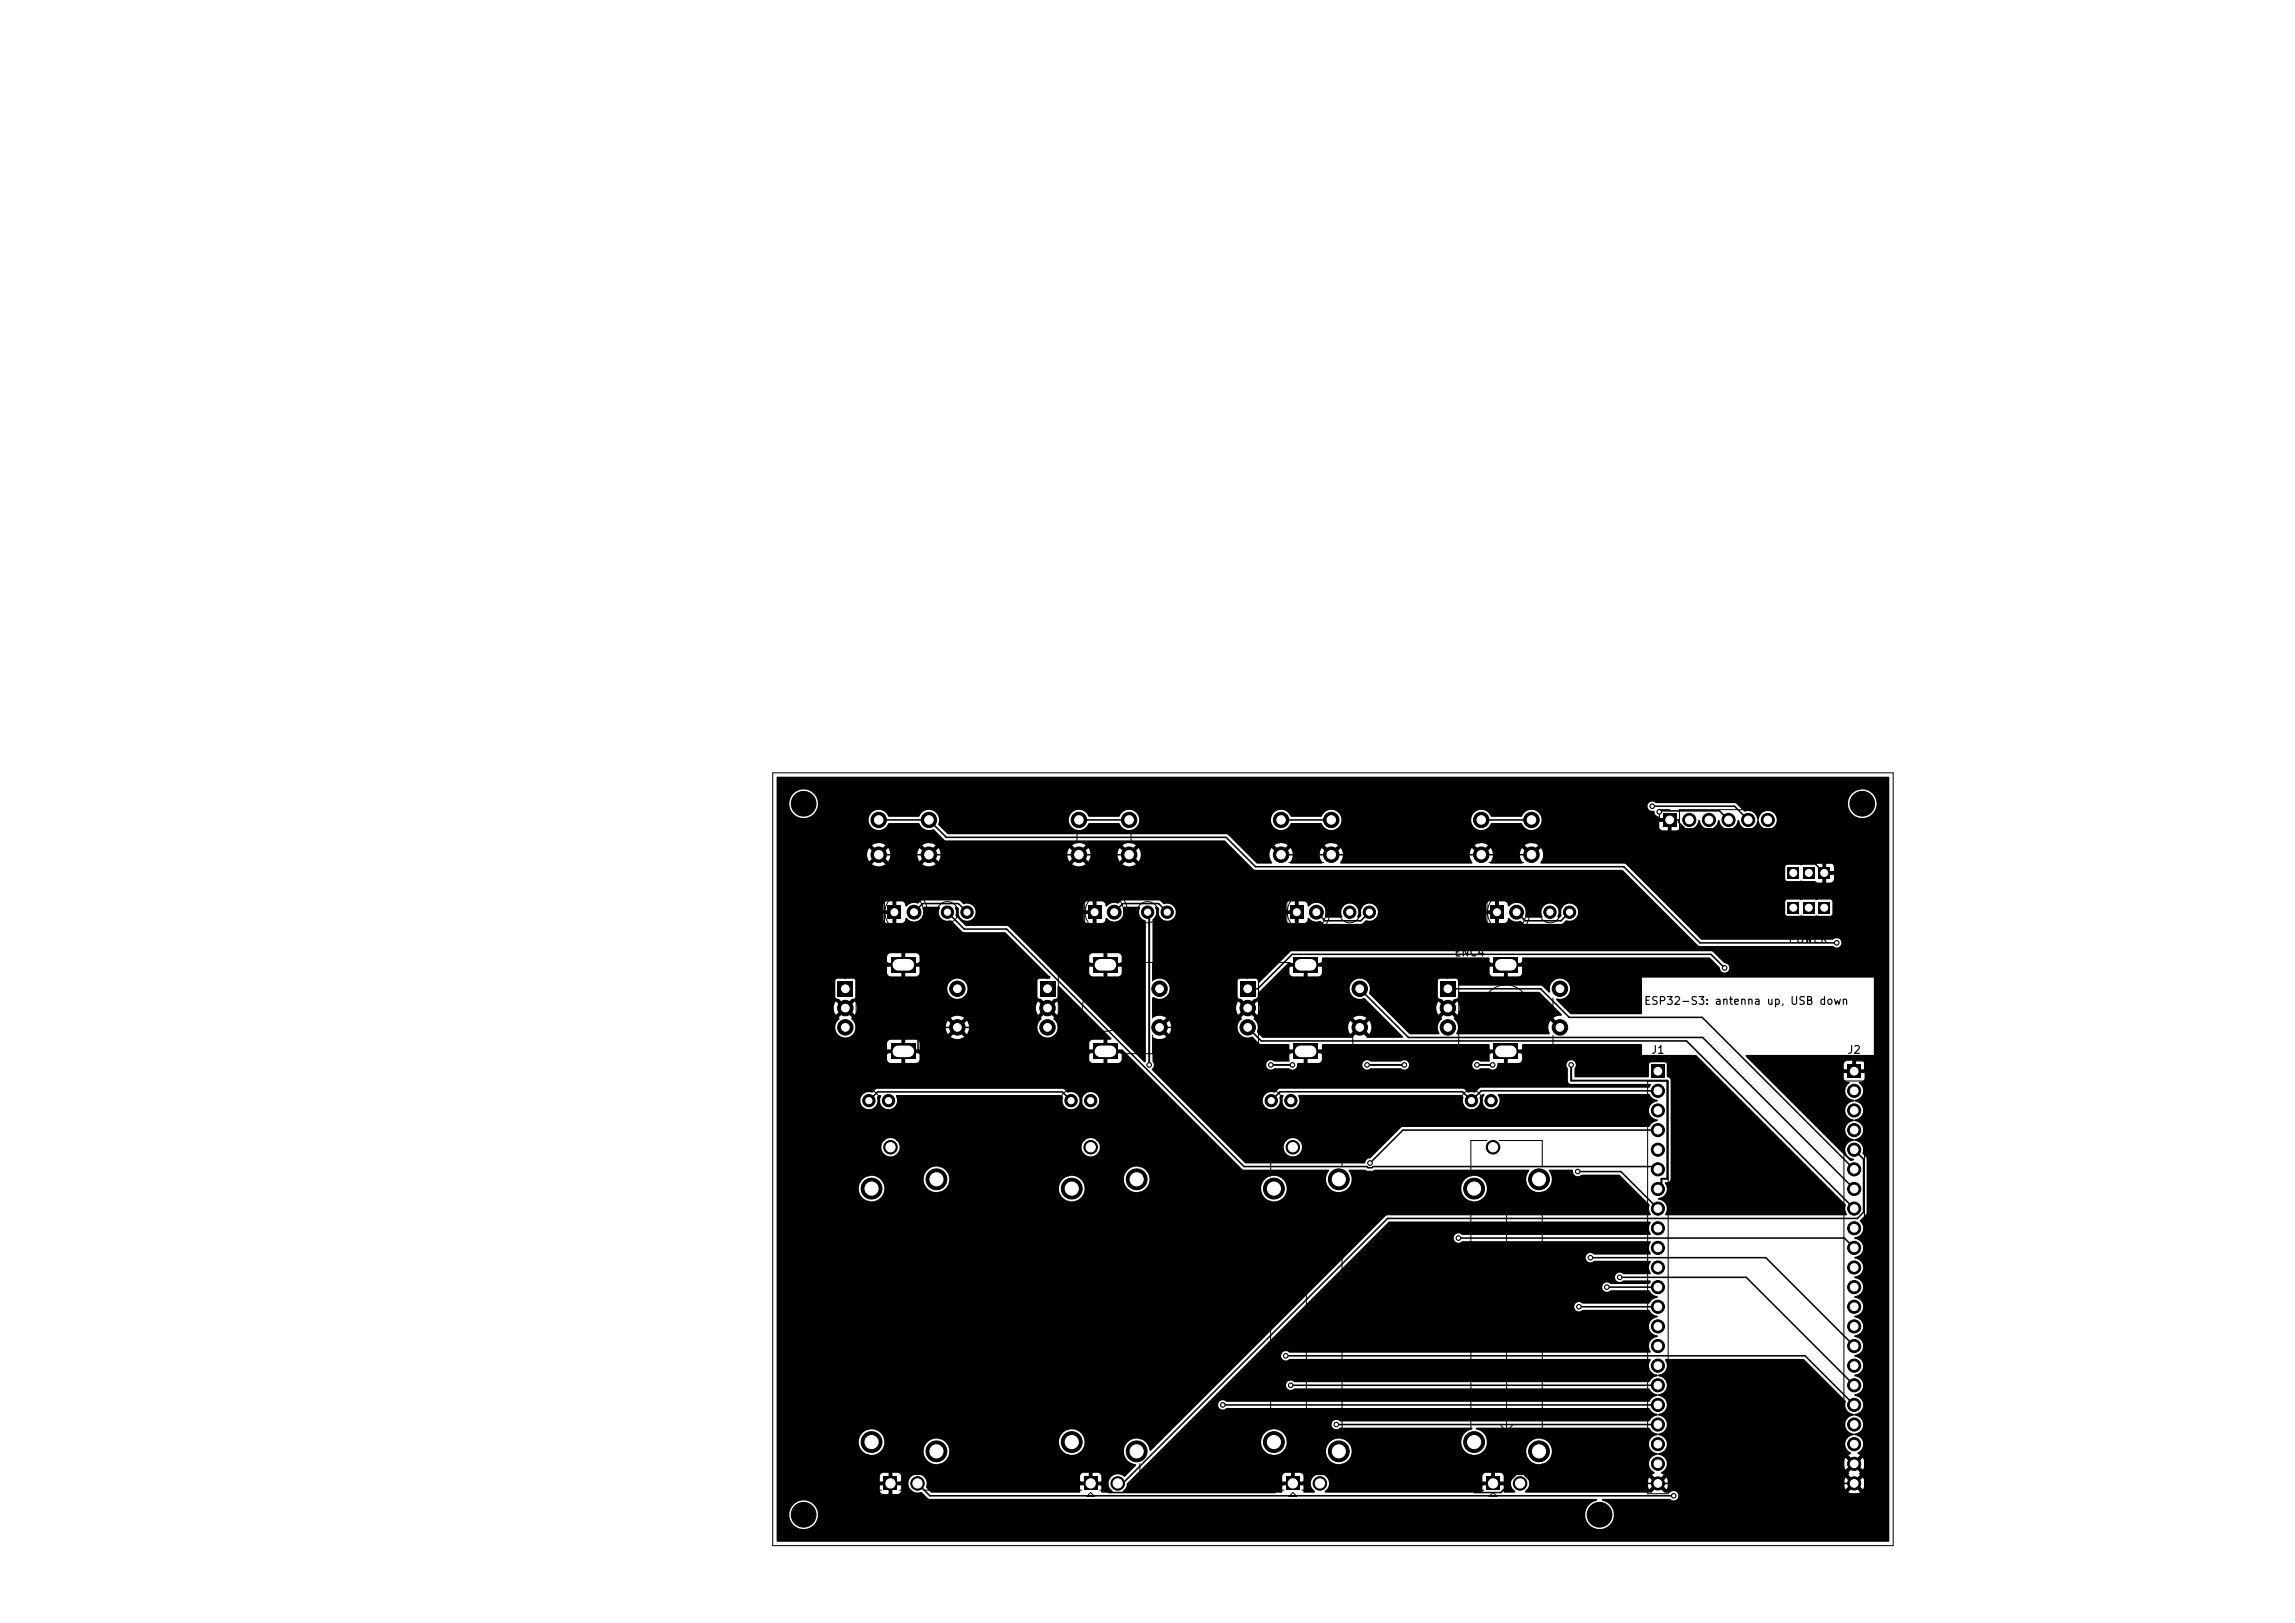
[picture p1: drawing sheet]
<svg xmlns="http://www.w3.org/2000/svg" width="297mm" height="210mm" viewBox="0 0 297 210" stroke-linecap="round" stroke-linejoin="round" font-family="sans-serif">
<defs><g id="words">
<g font-size="1">
<text x="162.2" y="124">ENC3</text>
<text x="188.1" y="124">ENC4</text>
<text x="231.4" y="122.3">POWER</text>
<text x="212.7" y="130.3">ESP32-S3: antenna up, USB down</text>
<text x="213.6" y="136.6">J1</text>
<text x="239" y="136.6">J2</text>
<text x="190.6" y="140.8">R4</text>
</g>
</g></defs>
<g fill="#000">
<path d="M114.8 117.1h1.8v1.8h-1.8zM140.8 117.1h1.8v1.8h-1.8zM166.9 117.1h1.8v1.8h-1.8zM192.8 117.1h1.8v1.8h-1.8zM215.2 105.2h1.7v1.7h-1.7zM231.3 112.2h1.5v1.5h-1.5zM231.3 116.7h1.5v1.5h-1.5zM233.3 112.2h1.5v1.5h-1.5zM233.3 116.7h1.5v1.5h-1.5zM235.3 112.2h1.5v1.5h-1.5zM235.3 116.7h1.5v1.5h-1.5zM100.5 100.6l143.9-.1 .1 .1v98.8l-.1 .1h-143.8l-.1-3.6h1.6a1.85 1.85 0 0 0 2.6 1.8 1.85 1.85 0 0 0 .5-3.1 1.85 1.85 0 0 0-3 1l-.1 .3h-1.6v-4.9h13.4v.7h.8v.5h-.8v.7l.1 .3 .3 .1h.7v-.8h.5v.8h.7l.3-.1 .1-.3v-.7h-.8v-.5h.8v-.7l-.1-.3-.3-.1h-.7v.8h-.5v-.8h-.9l-.2 .4h-13.4v-4.5h10.6v.2a1.66 1.66 0 0 0 1.2 1.5 1.66 1.66 0 0 0 1.8-.5h5.4v.2a1.65 1.65 0 0 0 2.5 1.3 1.65 1.65 0 0 0 .2-2.7h14.8v.2a1.65 1.65 0 0 0 2.6 1.3 1.65 1.65 0 0 0 0-2.8 1.65 1.65 0 0 0-2.6 1.3l-14.9-.1a1.65 1.65 0 0 0-2.6 1.3h-5.4l.1-.2a1.66 1.66 0 0 0-.9-2.5 1.66 1.66 0 0 0-2.2 1.5h-10.6v-32.8h10.6v.2a1.65 1.65 0 0 0 2.5 1.3 1.65 1.65 0 0 0 .2-2.7h5.7v.2a1.66 1.66 0 0 0 1.2 1.5 1.66 1.66 0 0 0 1.8-.5h14.5v.2a1.65 1.65 0 0 0 2.5 1.3 1.65 1.65 0 0 0 .2-2.7h5.7v.2a1.66 1.66 0 0 0 1.2 1.5 1.66 1.66 0 0 0 1.8-.5h14.8v.2a1.65 1.65 0 0 0 2.5 1.3 1.65 1.65 0 0 0 0-2.8 1.65 1.65 0 0 0-2.5 1.3h-14.8l.1-.2a1.66 1.66 0 0 0-.9-2.5 1.66 1.66 0 0 0-2.2 1.5h-5.7l-.1-.1a1.66 1.66 0 0 0-2.6 1.3h-14.5l.1-.2a1.66 1.66 0 0 0-.9-2.5 1.66 1.66 0 0 0-2.2 1.5h-5.7l-.1-.1a1.66 1.66 0 0 0-2.6 1.3h-10.6v-5.3h13.6v.1a1.18 1.18 0 0 0 1.2 1.1 1.18 1.18 0 0 0 1.1-1.2h23.6v.1a1.18 1.18 0 0 0 1.8 1 1.18 1.18 0 0 0 0-2.1 1.18 1.18 0 0 0-1.8 1h-23.6v-.2a1.18 1.18 0 0 0-1.3-.9 1.18 1.18 0 0 0-1 1.1h-13.6v-6.1h10.8v.2a1.11 1.11 0 0 0 1.4 1 1.11 1.11 0 0 0 .8-1.5l.3-.3h.2v.1a1.11 1.11 0 0 0 1 1.7 1.11 1.11 0 0 0 .9-1.7l.2-.1h21.2l.3 .3a1.11 1.11 0 0 0 .8 1.5 1.11 1.11 0 0 0 1.3-1.2h.3v.2a1.1 1.1 0 0 0 1.7 .9 1.1 1.1 0 0 0 0-1.9 1.1 1.1 0 0 0-1.7 .8h-.3v-.1a1.24 1.24 0 0 0-1.6-.8l-.6-.5h-24l-.6 .5a1.24 1.24 0 0 0-1.5 .7l-.1 .2h-10.8v-7.3h14.3v.8h.7v.5h-.7v.8l.3 .4h1.5v-.7h.5v.7h1.5l.3-.2 .1-1h-.7v-.5h.7v-.9l-.1-.2-.3-.2h-1.5v.8h-.5v-.8h-1.4l-.3 .2-.1 .3h-14.3v-4.7h7.4v.5l.3 .5 .7-.7 .2 .2 .2 .1-.8 .8 .1 .1v.1a1.3 1.3 0 0 0 .3 2.2 1.3 1.3 0 0 0 1.8-1.3h11.7v.5l.3 .5 .7-.7 .1 .1 .3 .2-.8 .8a1.48 1.48 0 0 0 1.8 0l-.8-.8 .3-.2 .1-.1 .7 .7a1.48 1.48 0 0 0 0-1.7l-.7 .7-.1-.2-.3-.1 .8-.8h-.1a1.49 1.49 0 0 0-1.7 0l.8 .8-.3 .1-.1 .2-.7-.7-.3 .7h-11.7l-.2-.5-.3-.4 .1-.2-.8-.8 .3-.2 .1-.1 .7 .7 .1-.1a1.49 1.49 0 0 0-.1-1.6l-.7 .7-.1-.2-.3-.1 .7-.7 .5-.2v-1.3h11.9v.2a1.3 1.3 0 0 0 2 1.1 1.3 1.3 0 0 0 0-2.3 1.3 1.3 0 0 0-2 1h-11.9v-.9l-.1-.2-2.2-.1-.3 .3v2.1a.45 .45 0 0 0 .5 .3l.7 .7h-.2l-.2 .3-.7-.7-.3 .7h-7.4v-6.5h14.3v.8h.7v.5h-.7v.8l.3 .4h1.5v-.7h.5v.7h1.4l.4-.1 .1-.3v-.8h-.7v-.5h.7l-.1-1-.3-.3h-1.5v.8h-.5v-.8h-1.4l-.3 .2-.1 .3h-14.3v-6.7h13.8v.7h1.1l-.1 .2 .1 .3h-1.1l.1 .7 .1 .3 .2 .1h.8v-1l.2 .1 .3-.1v1h.8a.84 .84 0 0 0 .4-.6h.2a1.22 1.22 0 0 0 1.5 .2 1.22 1.22 0 0 0 .5-1.5l.2-.2h1.9l.2 .2a1.12 1.12 0 0 0 .1 1.3 1.12 1.12 0 0 0 1.2 .3l1.5 1.4 .2 .1 5.4 .1 5.8 5.8-.1 .1h-1.3l-.2 .2v2.2a.45 .45 0 0 0 .5 .3l.6 .7h-.1l-.2 .3-.8-.7v.1a1.49 1.49 0 0 0 0 1.6l.8-.7 .2 .2 .1 .1-.7 .8 .1 .1a1.32 1.32 0 0 0-.2 2 1.32 1.32 0 0 0 1.9 0 1.32 1.32 0 0 0-.2-1.9l.1-.2-.7-.8 .3-.2v-.1l.8 .7v-.1a1.49 1.49 0 0 0 0-1.6l-.8 .7v-.2l-.3-.1 .7-.7 .4-.2 .1-1.4 .1-.1 6.8 6.7v.2h-.5v.8h-.5v-.8h-1.4l-.3 .2-.1 .2v.9h.7v.5h-.7v.8l.1 .3 .3 .1h1.4v-.7h.5v.7h1.6l.3-.4v-.8h-.8v-.5h.9l15.4 15.5h.2h11l.1 .2a1.66 1.66 0 0 0 .2 2.3 1.66 1.66 0 0 0 2.3-.1h14.6v.2a1.65 1.65 0 0 0 2.5 1.3 1.65 1.65 0 0 0 0-2.8 1.65 1.65 0 0 0-2.5 1.3h-14.6l.2-.2a1.75 1.75 0 0 0-.2-2l.1-.2h2.1l.3 .2h.6l.3-.2h19.9l.1 .1a1.81 1.81 0 0 0-.1 2.2 1.66 1.66 0 0 0 2.4 .3 1.66 1.66 0 0 0 .2-2.4l.1-.2h3l.1 .1a.64 .64 0 0 0 .3 .7 .64 .64 0 0 0 .8-.1h4.9l3.8 3.8a1.85 1.85 0 0 0 .2 1.4l-34.2 .1-30.4 30.4h-.2a1.8 1.8 0 0 0-1.8-1.6 1.67 1.67 0 0 0-1.6 1.7 1.67 1.67 0 0 0 1.6 1.7v.2l-1.4 1.4h-.1a1.19 1.19 0 0 0-1.8 .1 1.19 1.19 0 0 0 .3 1.8l-.1 .1h-1.4v-.9h-.8v-.5h.8v-.9l-.4-.2h-.7v.8h-.5v-.8h-.7l-.3 .1-.1 .3v.7h.8v.5h-.8v.8l-.1 .1h-19.1l-.8-.7a1.18 1.18 0 0 0-1-1.6 1.18 1.18 0 0 0-1.2 1.4 1.18 1.18 0 0 0 1.6 .8l.9 .9h.2h86.3l.1 .1v.2a1.86 1.86 0 0 0-1.3 2.8 1.86 1.86 0 0 0 3.1 0 1.86 1.86 0 0 0-1.2-2.8v-.2l.1-.1h8.7a.63 .63 0 0 0 .9 .1 .63 .63 0 0 0 0-.9 .63 .63 0 0 0-.9 0h-.7l-.7-.7 .3-.1v-.2l.7 .6a1.34 1.34 0 0 0 0-1.5l-.7 .6v-.2l-.3-.1 .6-.7-.3-.1v-.2a1.19 1.19 0 0 0 .7-1.3 1.19 1.19 0 0 0-1.1-1v-.1l.1-.1a1.17 1.17 0 0 0 1-1.2 1.17 1.17 0 0 0-1.1-1.1v-.1l.1-.1a1.17 1.17 0 0 0 1-1.2 1.17 1.17 0 0 0-1.1-1.1v-.2l.1-.1a1.17 1.17 0 0 0 1-1.2 1.17 1.17 0 0 0-1.1-1.1v-.1l.1-.1a1.17 1.17 0 0 0 1-1.2 1.17 1.17 0 0 0-1.1-1.1v-.2h.1a1.17 1.17 0 0 0 .8-1.9l.1-.2h17.8l5.5 5.5a1.21 1.21 0 0 0 1 1.7v.1a1.38 1.38 0 0 0-1.1 1.1 1.2 1.2 0 0 0 1.1 1.3v.1a1.38 1.38 0 0 0-1.1 1.2 1.44 1.44 0 0 0 .8 1.2l-.4 .3 .6 .6-.2 .1-.1 .3-.7-.7v.1a1.34 1.34 0 0 0 0 1.5l.7-.7 .1 .3 .2 .1-.6 .6 .1 .2-.1 .1 .6 .7h-.2l-.1 .3-.7-.6a1.33 1.33 0 0 0 0 1.5l.7-.6 .1 .2 .2 .1-.6 .7a1.34 1.34 0 0 0 1.5 0l-.6-.7 .3-.1v-.2l.7 .6a1.34 1.34 0 0 0 0-1.5l-.7 .6v-.2l-.3-.1 .6-.7-.1-.1 .1-.2-.6-.6 .3-.2v-.2l.7 .7a1.33 1.33 0 0 0 0-1.6l-.7 .7v-.2l-.3-.2 .6-.6-.3-.2v-.2a1.17 1.17 0 0 0 .7-1.3 1.17 1.17 0 0 0-1.1-.9v-.1l.1-.1a1.17 1.17 0 0 0 1-1.2 1.17 1.17 0 0 0-1.1-1.1v-.2l.1-.1a1.17 1.17 0 0 0 1-1.2 1.17 1.17 0 0 0-1.1-1.1v-.1l.1-.1a1.17 1.17 0 0 0 1-1.2 1.17 1.17 0 0 0-1.1-1.1v-.2h.1a1.17 1.17 0 0 0 1-1.2 1.17 1.17 0 0 0-1.1-1.2v-.1l.1-.1a1.17 1.17 0 0 0 1-1.2 1.17 1.17 0 0 0-1.1-1.1v-.1l.1-.1a1.17 1.17 0 0 0 1-1.2 1.17 1.17 0 0 0-1.1-1.1v-.2l.1-.1a1.17 1.17 0 0 0 1-1.2 1.17 1.17 0 0 0-1.1-1.1v-.1l.1-.1a1.17 1.17 0 0 0 1-1.2 1.17 1.17 0 0 0-1.1-1.1v-.2h.1a1.17 1.17 0 0 0 1-1.2 1.17 1.17 0 0 0-1.1-1.2v-.1l.1-.1a1.17 1.17 0 0 0 1-1.2 1.17 1.17 0 0 0-1.1-1.1v-.1l.1-.1a1.18 1.18 0 0 0 1-.9 1.18 1.18 0 0 0-.4-1.2l.9-1.1v-7l-.6-.7a1.21 1.21 0 0 0-1-1.6v-.1l.1-.1a1.17 1.17 0 0 0 1-1.2 1.17 1.17 0 0 0-1.1-1.1v-.2l.1-.1a1.17 1.17 0 0 0 1-1.2 1.17 1.17 0 0 0-1.1-1.1v-.1l.1-.1a1.17 1.17 0 0 0 1-.9 1.17 1.17 0 0 0-.6-1.3l.1-.1a.62 .62 0 0 0 .7-.5v-.6h-.9l.1-.2-.1-.3h.9l-.1-.9-.3-.2h-.7v.9l-.2-.1-.3 .1v-.9h-.7l-.3 .1-.1 .3v.7h.9v.1v.4h-.9v.6a.56 .56 0 0 0 .7 .5l.1 .1a1.2 1.2 0 0 0-.6 1.3 1.2 1.2 0 0 0 1.1 .9v.2a1.38 1.38 0 0 0-1.1 1.1 1.22 1.22 0 0 0 1.1 1.3v.1a1.38 1.38 0 0 0-1.1 1.1 1.22 1.22 0 0 0 1.1 1.3v.1a1.38 1.38 0 0 0-1.1 1.2 1.21 1.21 0 0 0 1.1 1.2v.2l-.5 .1-13.5-13.5v-.1l.1-.1h16.5v-10h-30v4.6l-.1 .1h-9.1l-1.9-1.8v-.2a1.32 1.32 0 0 0 1.8-1 1.32 1.32 0 0 0-1.4-1.5 1.32 1.32 0 0 0-1.2 1.7h-.2l-.8-.8-.2-.1h-10.6l-.1-.1v-.5l-.3-.3h-2.1l-.2 .3v2.1a.45 .45 0 0 0 .5 .3l.6 .7h-.1l-.2 .3-.7-.7-.1 .1a1.49 1.49 0 0 0 .1 1.6l.7-.7 .2 .2 .1 .1-.7 .8 .1 .1a1.47 1.47 0 0 0-.3 2h-3.9l-5.2-5.3a1.31 1.31 0 0 0-1-1.9 1.31 1.31 0 0 0-1.5 1.5 1.31 1.31 0 0 0 1.8 1l5 5 .1 .1-.1 .1h-4.5l-.9-.9 .3-.2 .1-.1 .7 .7a1.48 1.48 0 0 0 0-1.7l-.7 .7-.1-.2-.3-.1 .7-.8a1.49 1.49 0 0 0-1.7 0l.7 .8-.2 .1-.1 .2-.8-.7v.1a1.49 1.49 0 0 0 0 1.6l.8-.7 .1 .1 .2 .2-.8 .9h-11.6l-.7-.7v-.1a1.6 1.6 0 0 0-.5-1.7l.1-.1-.7-.8 .3-.2 .1-.1 .7 .7a1.48 1.48 0 0 0 0-1.7l-.7 .7-.1-.2-.3-.1 .7-.7 .4-.2 .1-.7 .2-.1 3.7-3.7h.9v.5h-.7v.8l.2 .4h1.6v-.7h.5v.7h1.5l.2-.1 .2-.3v-.8h-.8v-.5h.8v-.6l.1-.1h21.5l.1 .1v.6h.7v.5h-.7v.8l.1 .3 .3 .1h1.4v-.7h.5v.7h1.6l.3-.4v-.8h-.8v-.5h.8v-.6l.1-.1h24.1l1.4 1.3a.61 .61 0 0 0 .6 .6 .61 .61 0 0 0 .6-.6 .61 .61 0 0 0-.7-.6l-1.4-1.4-.2-.1h-54.3l-.2 .1-4.1 4-.1-.1-.1-.3-.2-.2-2.2 .1-.1 .2v2.1a.45 .45 0 0 0 .5 .3l.6 .7h-.1l-.2 .3-.8-.7v.1a1.49 1.49 0 0 0 0 1.6l.8-.7 .2 .2 .1 .1-.7 .8 .1 .1a1.36 1.36 0 0 0-.3 1.8 1.36 1.36 0 0 0 1.7 .6l1 .9h3.6l.2 .1v.6h.7v.5h-.7v1l-2 .1a.61 .61 0 0 0-.9 0 .61 .61 0 0 0 .1 .9 .61 .61 0 0 0 .8-.1h2a.6 .6 0 0 0 .6 .1 .6 .6 0 0 0 .4-.6h8.4v.2a.64 .64 0 0 0 1.1 .3h3.9a.61 .61 0 0 0 .9 0 .61 .61 0 0 0-.1-.9 .61 .61 0 0 0-.8 .1h-4a.6 .6 0 0 0-1 .3h-8.4l.1-.2h.7v-.7h.5v.7h1.4l.3-.1 .2-.3v-.8h-.8v-.5h.8v-.6l.1-.1h21.5l.1 .7h.7v.5h-.7v1l-1.2 .1a.62 .62 0 0 0-.9-.1 .62 .62 0 0 0 0 .9 .62 .62 0 0 0 .9 0h1.2a.65 .65 0 0 0 .7 .1 .65 .65 0 0 0 .3-.7l.8-.1v-.7h.5v.7h1.4l.3-.1 .2-.3v-.8h-.8v-.5h.8v-.6l.1-.1h15.3l.1 .1v1.3h7l19.3 19.3a1.85 1.85 0 0 0 .2 1.4l-23.4 .1-.1-.2a1.19 1.19 0 0 0-.9-1.9v-.1l.1-.1a1.18 1.18 0 0 0 .7-1.9l.1-.1 .5-.1 .2-.3v-12.8l-.2-.3-.3-.2v-1.7l-.3-.1h-1.9l-.1 .2v1.6l-.1 .1h-9.4l-.1-.1v-1.1a.62 .62 0 0 0-.1-.9 .62 .62 0 0 0-.9 .1 .62 .62 0 0 0 .1 .9v1.6l.1 .2 .3 .2h10.2l.2 .1-.3 .3h-21.8l-.7 .7-.4-.1-.5 .1-.7-.5h-23.7l-.6 .5a1.11 1.11 0 0 0-1.6 .9 1.11 1.11 0 0 0 1.3 1.2 1.11 1.11 0 0 0 .8-1.5l.4-.3h.2v.1a1.12 1.12 0 0 0 1 1.7 1.12 1.12 0 0 0 .9-1.7l.1-.1h21l.3 .3a1.12 1.12 0 0 0 1 1.5 1.12 1.12 0 0 0 1.1-1.5l.4-.4h.2v.1a1.11 1.11 0 0 0 .1 1.5 1.11 1.11 0 0 0 1.5 0 1.11 1.11 0 0 0 .1-1.5l.1-.2h19.5a1.82 1.82 0 0 0 1.1 .9v.1a1.18 1.18 0 0 0-1.1 1.2 1.18 1.18 0 0 0 1.1 1.2v.1a1.8 1.8 0 0 0-1.1 .8h-31.9l-.2 .1-3.9 4a.78 .78 0 0 0-.8 .6h-15.4l-2.2-2.1h7.1a1.18 1.18 0 0 0 1.7 1.1 1.18 1.18 0 0 0 .3-1.9 1.18 1.18 0 0 0-1.9 .6l-.1 .2h-7.1l-9.9-9.9v-.3a.69 .69 0 0 0 0-.9v-2.9l.2-.2a1.51 1.51 0 0 0 1.6 0l-.7-.8 .3-.2v-.1l.8 .7a1.48 1.48 0 0 0 0-1.7l-.8 .7v-.2l-.3-.1 .7-.8h-.1a1.59 1.59 0 0 0-1.5-.1l-.2-.1v-2.4a.33 .33 0 0 1 .6 .1 1.31 1.31 0 0 0 1.6-1.5 1.31 1.31 0 0 0-2-.8l-.2-.1 .1-7.9a1.15 1.15 0 0 0 .3-1.5v-.1h.3l.2 .3a1.11 1.11 0 0 0 .6 1.4 1.11 1.11 0 0 0 1.4-.4 1.11 1.11 0 0 0-.4-1.5h14.8v.7h1v.2v.3h-1v.7l.2 .3 .2 .1h.8v-1l.2 .1 .3-.1v1h.7a.84 .84 0 0 0 .5-.6l.3 .1a1.51 1.51 0 0 0 1.3 .3l.5 .3h4.8l.6-.4a1.11 1.11 0 0 0 1.4-.6 1.11 1.11 0 0 0-.4-1.4h14.5v.7h1.1l-.1 .2 .1 .3h-1.1v.7l.2 .3 .2 .1h.8v-1l.2 .1 .3-.1v1h.7a.84 .84 0 0 0 .5-.6l.3 .1a1.51 1.51 0 0 0 1.3 .3l.5 .3h4.8l.6-.4a1.11 1.11 0 0 0 1.5-.9 1.11 1.11 0 0 0-1.2-1.3 1.11 1.11 0 0 0-.9 1.6l-.3 .2h-.2l-.1-.1a1.11 1.11 0 0 0-.9-1.7 1.11 1.11 0 0 0-1 1.7l-.1 .1h-1.9l-.2-.1a1.26 1.26 0 0 0-.5-1.6 1.26 1.26 0 0 0-1.7 .3l-.1-.1a.51 .51 0 0 0-.4-.6h-.7v1.1l-.2-.1-.3 .1v-1.1l-.9 .1-.3 .4h-14.5a1.12 1.12 0 0 0-1.3 .1 1.12 1.12 0 0 0-.3 1.3l-.3 .2h-.2l-.1-.1a1.11 1.11 0 0 0-1-1.7 1.11 1.11 0 0 0-.9 1.7l-.1 .1h-1.9l-.2-.1a1.26 1.26 0 0 0-.6-1.6 1.26 1.26 0 0 0-1.6 .3l-.1-.1a.51 .51 0 0 0-.4-.6h-.7v1.1l-.2-.1-.3 .1v-1.1l-.9 .1-.3 .4h-14.8a1.2 1.2 0 0 0-1-.1l-.6-.5h-4.7l-.2 .1a.52 .52 0 0 1-.8 .2 1.71 1.71 0 0 0-1.1 .5l-.1-.1a.51 .51 0 0 0-.5-.6h-.7v1.1l-.2-.1-.3 .1v-1.1h-.8l-.2 .2-.1 .2v.8h1l-.1 .2 .1 .3h-1v.7l.2 .4h.9v-1l.2 .1 .3-.1v1h.8a.84 .84 0 0 0 .4-.6h.2a1.22 1.22 0 0 0 1.6 .2 1.22 1.22 0 0 0 .4-1.5l.2-.2h1.9l.2 .2a1.14 1.14 0 0 0 .7 1.6v18.2l-.2 .2-13.7-13.7h6.6v.8h.7v.5h-.7v.8l.2 .4h1.6v-.7h.5v.7h1.4l.3-.1 .2-.3v-.8h-.8v-.5h.8v-.9l-.2-.2-.3-.2h-1.4v.8h-.5v-.8h-1.4l-.3 .2-.1 .3h-6.6l-4-4h-5.4l-1.4-1.3a1.3 1.3 0 0 0 0-1.1v-.1h.3l.2 .3a1.11 1.11 0 0 0 .9 1.5 1.11 1.11 0 0 0 1.2-1.2 1.11 1.11 0 0 0-1.5-.9l-.6-.5h-4.7l-.2 .1a.52 .52 0 0 1-.8 .2 1.71 1.71 0 0 0-1.2 .5v-.1a.51 .51 0 0 0-.5-.6h-.7v1.1l-.2-.1-.3 .1v-1.1l-.9 .1-.3 .4h-13.8v-6.6h11.7l.1 .4 .2 .6 .7-.7 .3 .3-.7 .7a1.48 1.48 0 0 0 1.8 0l-.7-.7 .3-.3 .7 .7 .3-.6v-.4h3.5l.1 .4 .2 .6 .7-.7 .3 .3-.7 .7 .1 .1a1.49 1.49 0 0 0 1.7-.1l-.7-.7 .3-.3 .7 .7 .3-.6v-.4h16.4l.1 .4 .2 .6 .7-.7 .4 .3-.7 .7v.1a1.49 1.49 0 0 0 1.7-.1l-.7-.7 .3-.3 .7 .7 .3-.6v-.4h3.5l.1 .4 .2 .6 .7-.7 .4 .3-.7 .7v.1a1.49 1.49 0 0 0 1.7-.1l-.7-.7 .3-.3 .7 .7 .1-.1a1.49 1.49 0 0 0-.1-1.7l-.7 .7-.3-.3 .7-.7-.1-.1a1.49 1.49 0 0 0-1.6 .1l.7 .7-.4 .3-.7-.7-.3 .8h-3.5l-.3-.8-.7 .7-.3-.3 .7-.7-.1-.1a1.49 1.49 0 0 0-1.6 .1l.7 .7-.4 .3-.7-.7-.3 .8h-16.4l-.3-.8-.7 .7-.3-.3 .7-.7-.1-.1a1.49 1.49 0 0 0-1.7 .1l.7 .7-.3 .3-.7-.7-.3 .8h-3.5l-.3-.8-.7 .7-.3-.3 .7-.7-.1-.1a1.49 1.49 0 0 0-1.7 .1l.7 .7-.3 .3-.7-.7-.3 .8h-11.7v-4.5h11.9a1.31 1.31 0 0 0 1.1 1.4 1.31 1.31 0 0 0 1.5-.9h4a1.45 1.45 0 0 0 1.9 .8l1.3 1.4h.2h36.1l3.7 3.8 .2 .1h47.5l9.9 9.8h17.5a.61 .61 0 0 0 .8 0 .61 .61 0 0 0 0-.9 .61 .61 0 0 0-.9 .1h-17.1l-4.9-4.9h15.8v1.6l.3 .2h1.6l.2-.1 .2 .1h1.6l.2-.1 .2 .1h1.6l.2-.2v-1.7l-.2-.2h-1.6l-.2 .1-.2-.1h-1.6l-.2 .1-.2-.1h-1.6l-.3 .3h-15.8l-4.5-4.5h20.3v1.6l.3 .2h1.6l.2-.1 .2 .1h1.6l.3 .2h.6v-.9l.2 .1 .3-.1v.9h.6l.4-.3v-.7h-.8v-.2v-.3h.8v-.7l-.4-.3h-.6v.9l-.2-.1-.3 .1v-.9h-.6l-.3 .2h-1.6l-.2 .1-.2-.1h-1.6l-.3 .3h-20.3l-.5-.4h-10.7l-.2-.2a1.54 1.54 0 0 0 .1-1.9l-.7 .7-.3-.3 .7-.7-.1-.1a1.49 1.49 0 0 0-1.7 .1l.7 .7-.3 .3-.7-.7-.1 .1a1.57 1.57 0 0 0 .2 1.8l-.2 .2h-3.9l-.2-.1a1.72 1.72 0 0 0 .1-2l-.7 .7-.3-.3 .7-.7-.1-.1a1.49 1.49 0 0 0-1.7 .1l.7 .7-.3 .3-.7-.7-.1 .1a1.56 1.56 0 0 0 .2 1.8l-.2 .2h-16.9l-.1-.1a1.72 1.72 0 0 0 .1-2l-.7 .7-.3-.3 .7-.7-.1-.1a1.49 1.49 0 0 0-1.7 .1l.7 .7-.3 .3-.7-.7-.1 .1a1.57 1.57 0 0 0 .2 1.8l-.2 .2h-4l-.1-.1a1.72 1.72 0 0 0 .1-2l-.7 .7-.3-.3 .7-.7-.1-.1a1.49 1.49 0 0 0-1.7 .1l.7 .7-.3 .3-.7-.7-.1 .1a1.56 1.56 0 0 0 .2 1.8l-.2 .2-1.9-.1-3.7-3.7-.2-.1h-36l-1.3-1.2 .1-.7h16.8v.2a1.32 1.32 0 0 0 1.2 1.2 1.32 1.32 0 0 0 1.4-.9h4a1.32 1.32 0 0 0 1.5 .9 1.32 1.32 0 0 0 1-1.4h17.1v.2a1.32 1.32 0 0 0 1.1 1.2 1.32 1.32 0 0 0 1.4-.9h4a1.32 1.32 0 0 0 1.5 .9 1.32 1.32 0 0 0 1.1-1.4h16.8v.2a1.32 1.32 0 0 0 1.1 1.2 1.32 1.32 0 0 0 1.4-.9h4a1.31 1.31 0 0 0 2 .7 1.31 1.31 0 0 0 .1-2.1 1.31 1.31 0 0 0-2.1 .6h-3.9a1.32 1.32 0 0 0-1.5-.9 1.32 1.32 0 0 0-1.1 1.2h-16.8v-.1a1.31 1.31 0 0 0-1.2-1.1 1.31 1.31 0 0 0-1.4 .9h-4a1.32 1.32 0 0 0-1.4-.9 1.32 1.32 0 0 0-1.1 1.2h-17.1v-.1a1.31 1.31 0 0 0-1.2-1.1 1.31 1.31 0 0 0-1.3 .9h-4a1.32 1.32 0 0 0-1.4-.9 1.32 1.32 0 0 0-1.2 1.2h-16.8v-.1a1.31 1.31 0 0 0-1.2-1.1 1.31 1.31 0 0 0-1.3 .9h-4a1.32 1.32 0 0 0-1.4-.9 1.32 1.32 0 0 0-1.2 1.2h-11.9v-2.1h1.6v.2a1.85 1.85 0 0 0 1.8 1.8 1.85 1.85 0 0 0 1.9-1.7h107.4v.2a.72 .72 0 0 0 .9 .5 .72 .72 0 0 0 .6 .8v.1h.9v.2v.3h-.9v.8l.2 .2 .2 .1h.7v-.9l.2 .1 .3-.1v.9h.7a.59 .59 0 0 0 .4-.7h.2a1.2 1.2 0 0 0 1.3 .5 1.2 1.2 0 0 0 .9-1.1h.1l.1 .1a1.17 1.17 0 0 0 1.2 1 1.17 1.17 0 0 0 1.1-1.1h.2l.1 .1a1.17 1.17 0 0 0 1.1 1 1.17 1.17 0 0 0 1.2-1.1h.1l.1 .1a1.17 1.17 0 0 0 1.2 1 1.17 1.17 0 0 0 1.1-1.1h.1l.1 .1a1.15 1.15 0 0 0 1.8 .9 1.15 1.15 0 0 0 0-2 1.15 1.15 0 0 0-1.8 .9l-.1 .1-.1-.1a1.21 1.21 0 0 0-1.6-1l-1.1-1-.2-.1h-10.3h24.9v.2a1.85 1.85 0 0 0 2.9 1.5 1.85 1.85 0 0 0 0-3.2 1.85 1.85 0 0 0-2.9 1.5l-24.9-.1a.61 .61 0 0 0-1 .4h-107.4l.1-.1a1.85 1.85 0 0 0-1.8-2 1.85 1.85 0 0 0-2 1.8h-1.6z"/>
<path d="M108.4 126.9h2v2h-2zM115.3 123.8h3.2v2h-3.2zM115.3 135h3.2v2h-3.2zM134.6 126.9h2v2h-2zM141.5 123.8h3.2v2h-3.2zM141.5 135h3.2v2h-3.2zM160.5 126.9h2v2h-2zM167.4 123.8h3.2v2h-3.2zM167.4 135h3.2v2h-3.2zM186.4 126.9h2v2h-2zM193.3 123.8h3.2v2h-3.2zM193.3 135h3.2v2h-3.2z"/>
<path d="M188.7 128.4h10.5l2.9 2.9v.1l-.6 .1-.5 .2 .7 .8-.2 .1-.1 .2-.7-.7a1.55 1.55 0 0 0-.1 1.6l-.2 .1h-11.8h-.1a1.54 1.54 0 0 0-.4-2l.1-.1-.7-.8 .3-.2 .1-.1 .7 .7a1.48 1.48 0 0 0 0-1.7l-.7 .7-.1-.2-.3-.1 .7-.7a.45 .45 0 0 0 .5-.3zM213.7 137.8h1.7v1.7h-1.7zM239.1 137.8h1.7v1.7h-1.7zM145.9 191.9l5.4-5.4h11.9a1.66 1.66 0 0 0 1 1.6 1.66 1.66 0 0 0 1.9-.4h5.5v.2a1.66 1.66 0 0 0 2.5 1.3 1.66 1.66 0 0 0 0-2.8 1.66 1.66 0 0 0-2.5 1.3h-5.5l.2-.2a1.66 1.66 0 0 0-.9-2.5 1.66 1.66 0 0 0-2.2 1.5h-11.9l28.4-28.4h33.8l.1 .1a1.38 1.38 0 0 0 0 1.5l-24.4 .1a.61 .61 0 0 0-.9 0 .61 .61 0 0 0 .1 .9 .61 .61 0 0 0 .8-.1h24.3l.1 .1a1.38 1.38 0 0 0 0 1.6h-7.3a.61 .61 0 0 0-.9 .1 .61 .61 0 0 0 0 .8 .61 .61 0 0 0 .9-.1h7.2l.1 .2a1.38 1.38 0 0 0 0 1.5l-3.6 .1a.61 .61 0 0 0-.8 0 .61 .61 0 0 0 0 .9 .61 .61 0 0 0 .9-.1h3.4l.1 .1-.2 .3h-5a.63 .63 0 0 0-.9 0 .63 .63 0 0 0 0 .9 .63 .63 0 0 0 .9-.1h5l.4 .5 .7 .3v.2a1.8 1.8 0 0 0-1.1 .8h-8.6a.61 .61 0 0 0-.9 0 .61 .61 0 0 0 .1 .9 .61 .61 0 0 0 .8-.1h8.6l.4 .5 .7 .3v.1a1.38 1.38 0 0 0-1.1 1.1 1.22 1.22 0 0 0 1.1 1.3v.1a1.38 1.38 0 0 0-1.1 1.2v.3l.2 .5-.1 .1h-46.6a.63 .63 0 0 0-.9 0 .63 .63 0 0 0 0 .9 .63 .63 0 0 0 .9-.1h46.6l.1 .2a1.19 1.19 0 0 0 .9 1.9v.1a1.8 1.8 0 0 0-1.1 .8h-45.9a.61 .61 0 0 0-.9 .1 .61 .61 0 0 0 .1 .9 .61 .61 0 0 0 .8-.2h45.9l.4 .5 .7 .3v.2a1.8 1.8 0 0 0-1.1 .8h-54.7a.61 .61 0 0 0-.9 0 .61 .61 0 0 0 .1 .9 .61 .61 0 0 0 .8-.1h54.7l.4 .5 .7 .3v.1a1.8 1.8 0 0 0-1.1 .8h-40a.61 .61 0 0 0-.9 0 .61 .61 0 0 0 .1 .9 .61 .61 0 0 0 .8-.1h17l.2 .2-.1 .1a1.65 1.65 0 0 0-1.2 2.4 1.65 1.65 0 0 0 2.7 .3h5.5v.2a1.66 1.66 0 0 0 2.5 1.3 1.66 1.66 0 0 0 0-2.8 1.66 1.66 0 0 0-2.5 1.3h-5.5l.2-.2a1.68 1.68 0 0 0-1.2-2.6v-.1l.1-.1h22.3a1.82 1.82 0 0 0 1.1 .9v.1a1.18 1.18 0 0 0-1.1 1.2 1.18 1.18 0 0 0 1.1 1.1v.2a1.38 1.38 0 0 0-1.1 1.1 1.58 1.58 0 0 0 .8 1.3l-.4 .2 .6 .7h-.2l-.1 .3-.7-.6a1.34 1.34 0 0 0 0 1.5l.7-.6 .1 .2 .2 .1-.7 .7h-16.2l-.2-.1a1.2 1.2 0 0 0 .4-1.8 1.2 1.2 0 0 0-1.9 0 1.2 1.2 0 0 0 .3 1.8l-.1 .1h-1.4v-.9h-.8v-.5h.8v-.7l-.3-.4h-.8v.8h-.5v-.8h-.7l-.4 .2-.1 .9h.9v.5h-.9l.1 .8-.1 .1h-20.3l-.1-.1a1.2 1.2 0 0 0 .4-1.8 1.2 1.2 0 0 0-1.9 0 1.2 1.2 0 0 0 .3 1.8l-.1 .1h-1.4v-.9h-.8v-.5h.8v-.7l-.3-.4h-.8v.8h-.5v-.8h-.7l-.4 .2-.1 .9h.9v.5h-.9l.1 .8-.1 .1h-20.5l-.1-.1a1.53 1.53 0 0 0 .6-1.1zM114.4 191.1h1.7v1.7h-1.7zM140.3 191.1h1.7v1.7h-1.7zM166.4 191.1h1.8v1.7h-1.8zM192.3 191.1h1.8v1.7h-1.8z"/>
</g>
<g fill="#000" stroke="#000" stroke-width=".13">
<circle cx="104" cy="104" r="1.6"/>
<circle cx="113.7" cy="106.1" r="1"/>
<circle cx="113.7" cy="110.6" r="1"/>
<circle cx="118.3" cy="118" r=".9"/>
<circle cx="120.2" cy="106.1" r="1"/>
<circle cx="120.2" cy="110.6" r="1"/>
<circle cx="122.6" cy="118" r=".8"/>
<circle cx="125.1" cy="118" r=".8"/>
<circle cx="139.6" cy="106.1" r="1"/>
<circle cx="139.6" cy="110.6" r="1"/>
<circle cx="144.2" cy="118" r=".9"/>
<circle cx="146.1" cy="106.1" r="1"/>
<circle cx="146.1" cy="110.6" r="1"/>
<circle cx="148.5" cy="118" r=".8"/>
<circle cx="151.1" cy="118" r=".8"/>
<circle cx="165.8" cy="106.1" r="1"/>
<circle cx="165.8" cy="110.6" r="1"/>
<circle cx="170.4" cy="118" r=".9"/>
<circle cx="172.3" cy="106.1" r="1"/>
<circle cx="172.3" cy="110.6" r="1"/>
<circle cx="174.7" cy="118" r=".8"/>
<circle cx="177.2" cy="118" r=".8"/>
<circle cx="191.7" cy="106.1" r="1"/>
<circle cx="191.7" cy="110.6" r="1"/>
<circle cx="196.3" cy="118" r=".9"/>
<circle cx="198.2" cy="106.1" r="1"/>
<circle cx="198.2" cy="110.6" r="1"/>
<circle cx="200.6" cy="118" r=".8"/>
<circle cx="203.1" cy="118" r=".8"/>
<circle cx="213.8" cy="104.3" r=".3"/>
<circle cx="214.7" cy="105" r=".3"/>
<circle cx="218.6" cy="106.1" r=".85"/>
<circle cx="221.2" cy="106.1" r=".85"/>
<circle cx="223.7" cy="106.1" r=".85"/>
<circle cx="226.2" cy="106.1" r=".85"/>
<circle cx="228.8" cy="106.1" r=".85"/>
<circle cx="241" cy="104" r="1.6"/>
<circle cx="109.4" cy="132.9" r="1"/>
<circle cx="109.4" cy="130.4" r="1"/>
<circle cx="123.9" cy="132.9" r="1"/>
<circle cx="123.9" cy="127.9" r="1"/>
<circle cx="135.6" cy="132.9" r="1"/>
<circle cx="135.6" cy="130.4" r="1"/>
<circle cx="148.7" cy="137.8" r=".3"/>
<circle cx="150.1" cy="132.9" r="1"/>
<circle cx="150.1" cy="127.9" r="1"/>
<circle cx="161.5" cy="132.9" r="1"/>
<circle cx="161.5" cy="130.4" r="1"/>
<circle cx="164.5" cy="137.8" r=".3"/>
<circle cx="167.3" cy="137.8" r=".3"/>
<circle cx="176" cy="132.9" r="1"/>
<circle cx="176" cy="127.9" r="1"/>
<circle cx="176.9" cy="137.8" r=".3"/>
<circle cx="181.7" cy="137.8" r=".3"/>
<circle cx="187.4" cy="132.9" r="1"/>
<circle cx="187.4" cy="130.4" r="1"/>
<circle cx="191.1" cy="137.8" r=".3"/>
<circle cx="193.2" cy="137.8" r=".3"/>
<circle cx="201.9" cy="127.9" r="1"/>
<circle cx="201.9" cy="132.9" r="1"/>
<circle cx="203.3" cy="137.8" r=".3"/>
<circle cx="223.2" cy="125.2" r=".3"/>
<circle cx="237.7" cy="122" r=".3"/>
<circle cx="112.4" cy="142.4" r=".8"/>
<circle cx="112.8" cy="153.8" r="1.35"/>
<circle cx="115" cy="142.4" r=".8"/>
<circle cx="115.2" cy="148.4" r=".87"/>
<circle cx="121.2" cy="152.6" r="1.35"/>
<circle cx="138.6" cy="142.4" r=".8"/>
<circle cx="138.7" cy="153.8" r="1.35"/>
<circle cx="141.1" cy="142.4" r=".8"/>
<circle cx="141.1" cy="148.4" r=".87"/>
<circle cx="147.1" cy="152.6" r="1.35"/>
<circle cx="164.5" cy="142.4" r=".8"/>
<circle cx="164.9" cy="153.8" r="1.35"/>
<circle cx="167.1" cy="142.4" r=".8"/>
<circle cx="167.3" cy="148.4" r=".87"/>
<circle cx="173.3" cy="152.6" r="1.35"/>
<circle cx="177.3" cy="150.5" r=".3"/>
<circle cx="190.4" cy="142.4" r=".8"/>
<circle cx="190.8" cy="153.8" r="1.35"/>
<circle cx="193" cy="142.4" r=".8"/>
<circle cx="193.2" cy="148.4" r=".87"/>
<circle cx="199.2" cy="152.6" r="1.35"/>
<circle cx="204.2" cy="151.6" r=".3"/>
<circle cx="214.6" cy="143.7" r=".85"/>
<circle cx="214.6" cy="148.8" r=".85"/>
<circle cx="214.6" cy="141.1" r=".85"/>
<circle cx="214.6" cy="153.8" r=".85"/>
<circle cx="214.6" cy="151.3" r=".85"/>
<circle cx="214.6" cy="146.2" r=".85"/>
<circle cx="214.6" cy="156.4" r=".85"/>
<circle cx="214.6" cy="158.9" r=".85"/>
<circle cx="240" cy="148.8" r=".85"/>
<circle cx="240" cy="151.3" r=".85"/>
<circle cx="240" cy="153.8" r=".85"/>
<circle cx="240" cy="156.4" r=".85"/>
<circle cx="240" cy="143.7" r=".85"/>
<circle cx="240" cy="158.9" r=".85"/>
<circle cx="240" cy="141.1" r=".85"/>
<circle cx="240" cy="146.2" r=".85"/>
<circle cx="166.4" cy="175.4" r=".3"/>
<circle cx="167" cy="179.2" r=".3"/>
<circle cx="188.7" cy="160.2" r=".3"/>
<circle cx="204.3" cy="169.1" r=".3"/>
<circle cx="205.8" cy="162.7" r=".3"/>
<circle cx="207.9" cy="166.5" r=".3"/>
<circle cx="209.6" cy="165.3" r=".3"/>
<circle cx="214.6" cy="166.5" r=".85"/>
<circle cx="214.6" cy="161.5" r=".85"/>
<circle cx="214.6" cy="164" r=".85"/>
<circle cx="214.6" cy="169.1" r=".85"/>
<circle cx="214.6" cy="171.6" r=".85"/>
<circle cx="214.6" cy="174.2" r=".85"/>
<circle cx="214.6" cy="176.7" r=".85"/>
<circle cx="214.6" cy="179.2" r=".85"/>
<circle cx="240" cy="161.5" r=".85"/>
<circle cx="240" cy="164" r=".85"/>
<circle cx="240" cy="166.5" r=".85"/>
<circle cx="240" cy="169.1" r=".85"/>
<circle cx="240" cy="171.6" r=".85"/>
<circle cx="240" cy="179.2" r=".85"/>
<circle cx="240" cy="174.2" r=".85"/>
<circle cx="240" cy="176.7" r=".85"/>
<circle cx="104" cy="196" r="1.6"/>
<circle cx="112.8" cy="186.6" r="1.35"/>
<circle cx="118.7" cy="191.9" r=".87"/>
<circle cx="121.2" cy="187.8" r="1.35"/>
<circle cx="138.7" cy="186.6" r="1.35"/>
<circle cx="144.6" cy="191.9" r=".87"/>
<circle cx="147.1" cy="187.8" r="1.35"/>
<circle cx="158.2" cy="181.8" r=".3"/>
<circle cx="164.9" cy="186.6" r="1.35"/>
<circle cx="170.8" cy="191.9" r=".87"/>
<circle cx="172.9" cy="184.3" r=".3"/>
<circle cx="173.3" cy="187.8" r="1.35"/>
<circle cx="190.8" cy="186.6" r="1.35"/>
<circle cx="196.7" cy="191.9" r=".87"/>
<circle cx="199.2" cy="187.8" r="1.35"/>
<circle cx="207" cy="196" r="1.6"/>
<circle cx="214.6" cy="191.9" r=".85"/>
<circle cx="214.6" cy="186.9" r=".85"/>
<circle cx="214.6" cy="189.4" r=".85"/>
<circle cx="214.6" cy="181.8" r=".85"/>
<circle cx="214.6" cy="184.3" r=".85"/>
<circle cx="216.6" cy="193.5" r=".3"/>
<circle cx="240" cy="191.9" r=".85"/>
<circle cx="240" cy="186.9" r=".85"/>
<circle cx="240" cy="189.4" r=".85"/>
<circle cx="240" cy="181.8" r=".85"/>
<circle cx="240" cy="184.3" r=".85"/>
</g>
<g fill="none" stroke="#000" stroke-width=".2">
<path d="M113.7 110.6h32.4M113.7 106.1h6.5l2.3 2.2h36.2l3.8 3.9h47.6l9.9 9.8h17.7M118.3 118l1.1-1.1h4.6l1.1 1.1M122.6 118l2.2 2.2h5.5l30.7 30.7h15.9l.1 .2h.5l.2-.2h36.5l.4 .4M139.6 106.1h6.5M144.2 118l1.1-1.1h4.6l1.2 1.1M165.8 110.6h32.4l4.5-4.5h14.5v.3l.9 .8h12.3l5.7 5.8M165.8 106.1h6.5M170.4 118l1.1 1.1h4.6l1.1-1.1M191.7 106.1h6.5M196.3 118l1.1 1.1h4.6l1.1-1.1M213.8 104.3h10.7l1.7 1.8"/>
<path d="M214.7 105l.2-.1h7.6l1.2 1.2M109.4 130.4l2.5 2.5h21.2l2.5-2.5M118.8 132.9v3.1h-1.9M161.5 132.9l1.7 1.8h55.1l21.7 21.7M167.1 124.8h1.9M167.1 124.8l-8.1 8.1h-8.9M167.1 124.8h.1M176 127.9l6.3 6.3h38l19.7 19.6M187.4 127.9h12l3.7 3.7h17.2l19.7 19.7M223.2 125.2l-1.8-1.7h-54.2l-4.4 4.4h-1.3M112.4 142.4l1.2-1.1h23.9l1.1 1.1M204.2 151.6h5.6l4.8 4.8"/>
<path d="M214.6 146.2h-33l-4.3 4.3M214.6 141.1h-22.9l-1.3 1.3-1.1-1.1h-23.6l-1.2 1.1M240 148.8l1.2 1.2v6.9l-.8 .8h-60.8l-34.3 34.2h-.7M166.4 175.4h67.2l6.4 6.4M167 179.2h47.6M188.7 160.2h50l1.3 1.3M204.3 169.1h10.3M205.8 162.7h22.7l11.5 11.5M207.9 166.5h6.7M209.6 165.3h16.4l14 13.9M115.2 191.9h1.2l1.2-1.1h21.2l1.2 1.1h2.3l1.2 1.2h21.5l1.1-1.2h2.4l1.2-1.1h18.8l2.4 2.3M118.7 191.9l1.6 1.6h96.3"/>
<path d="M158.2 181.8h56.4M172.9 184.3h41.7M193.2 191.9h-1.2l-1.1 1.2M198.4 191.9l-1.2-1.1h-1l-1.3 1.3v.4l-.7 .6h-3.3M198.4 191.9h41.6M198.4 191.9h.1"/>
</g>
<path d="M148.7 118.5v19.3M164.5 137.8h2.8M176.9 137.8h4.8M191.1 137.8h2.1M203.3 137.8v2h12.5v12.7h-.8v.8" fill="none" stroke="#000" stroke-width=".25"/>
<g fill="none" stroke="#000" stroke-width=".13">
<path d="M100 100h145v100h-145zM113.5 107.6v1.5M114.7 111.6h4.5M114.7 105.1h4.5M114.9 115.9a2.99 2.99 0 0 1 4.4 .2 2.99 2.99 0 0 1-.5 4.4 2.99 2.99 0 0 1-4.3-.9v-3.1zM120.5 107.6v1.5M124 118h.1M139.4 107.6v1.5M140.6 111.6h4.5M140.6 105.1h4.5M140.8 115.9a2.99 2.99 0 0 1 4.4 .2 2.99 2.99 0 0 1-.5 4.4 2.99 2.99 0 0 1-4.3-.9v-3.1zM146.4 107.6v1.5"/>
<path d="M149.9 118h.1M165.5 107.6v1.5M166.8 111.6h4.5M166.8 105.1h4.5M167 115.9a2.99 2.99 0 0 1 4.4 .2 2.99 2.99 0 0 1-.6 4.4 2.99 2.99 0 0 1-4.3-.9v-3.1zM172.5 107.6v1.5M176 118h.1M191.4 107.6v1.5M192.7 111.6h4.5M192.7 105.1h4.5M192.9 115.9a2.99 2.99 0 0 1 4.4 .2 2.99 2.99 0 0 1-.6 4.4 2.99 2.99 0 0 1-4.3-.9v-3.1zM198.4 107.6v1.5"/>
<path d="M202 118h.1M216.1 104.8h-1.4v1.3M217.3 104.8h12.8v2.6h-12.8zM230.6 111.7h7v7h-7zM109.1 126.3h.6l-.3 .3zM114.9 124.5h-4.1v11.8h4.1M116.4 130.4h1M116.9 129.9v1M118.9 124.5h4.1v2.4M123 133.9v2.4h-4.1M123 129.1v2.6M135.3 126.3h.6l-.3 .3z"/>
<path d="M141.1 124.5h-4.1v11.8h4.1M142.6 130.4h1M143.1 129.9v1M145.1 124.5h4.1v2.4M149.2 133.9v2.4h-4.1M149.2 129.1v2.6M161.2 126.3h.6l-.3 .3zM167 124.5h-4.1v11.8h4.1M168.5 130.4h1M169 129.9v1M171 124.5h4.1v2.4M175.1 133.9v2.4h-4.1"/>
<path d="M175.1 129.1v2.6M187.1 126.3h.6l-.3 .3zM192.9 124.5h-4.1v11.8h4.1M194.4 130.4h1M194.9 129.9v1M196.9 124.5h4.1v2.4M201 133.9v2.4h-4.1M201 129.1v2.6M213.2 139.9h2.7v53.4h-2.7zM214.6 137.3h1.3v1.3M238.6 139.9h2.7v53.4h-2.7zM240 137.3h1.3v1.3"/>
<path d="M112.4 155.4v29.6M113.8 142.4h.1M114.4 147.6h-2v4.6M115.5 155.2h3M116 147.6h5.6v3.4M117 155.2l-.8 .7M117 155.2l.7 .7M117 155.2v30M121.6 154.2v32M138.3 155.4v29.6M140 142.4h.1M140.4 147.6h-2.1v4.6"/>
<path d="M141.4 155.2h3M141.9 147.6h5.6v3.4M142.9 155.2l-.8 .7M142.9 155.2l.7 .7M142.9 155.2v30M147.5 154.2v32M164.4 155.4v29.6M165.9 142.4h.1M166.5 147.6h-2.1v4.6M167.6 155.2h3M168.1 147.6h5.6v3.4M169.1 155.2l-.8 .7"/>
<path d="M169.1 155.2l.7 .7M169.1 155.2v30M173.7 154.2v32M190.3 155.4v29.6M191.8 142.4h.1M192.4 147.6h-2.1v4.6M193.5 155.2h3M194 147.6h5.6v3.4M195 155.2l-.8 .7M195 155.2l.7 .7M195 155.2v30M199.6 154.2v32"/>
<path d="M112.4 188.2v4.6h1.7M114.7 193.6l.5-.5 .5 .5zM115.5 185.2h3M116.2 184.4l.8 .8M116.4 192.8h1.5M117.7 184.4l-.7 .8M121.6 189.4v3.4h-2.1M138.3 188.2v4.6h1.7M140.6 193.6l.5-.5 .5 .5zM141.4 185.2h3M142.1 184.4l.8 .8M142.3 192.8h1.6"/>
<path d="M143.6 184.4l-.7 .8M147.5 189.4v3.4h-2.1M164.4 188.2v4.6h1.7M166.8 193.6l.5-.5 .5 .5zM167.6 185.2h3M168.3 184.4l.8 .8M168.5 192.8h1.5M169.8 184.4l-.7 .8M173.7 189.4v3.4h-2.1M190.3 188.2v4.6h1.7M192.7 193.6l.5-.5 .5 .5zM193.5 185.2h3"/>
<path d="M194.2 184.4l.8 .8M194.4 192.8h1.5M195.7 184.4l-.7 .8M199.6 189.4v3.4h-2.1"/>
<circle cx="117" cy="118" r="2.5"/>
<circle cx="122.6" cy="118" r="1.37"/>
<circle cx="142.9" cy="118" r="2.5"/>
<circle cx="148.5" cy="118" r="1.37"/>
<circle cx="169.1" cy="118" r="2.5"/>
<circle cx="174.7" cy="118" r="1.37"/>
<circle cx="195" cy="118" r="2.5"/>
<circle cx="200.6" cy="118" r="1.37"/>
<circle cx="116.9" cy="130.4" r="3"/>
<circle cx="143.1" cy="130.4" r="3"/>
<circle cx="169" cy="130.4" r="3"/>
<circle cx="194.9" cy="130.4" r="3"/>
<circle cx="112.4" cy="142.4" r="1.37"/>
<circle cx="138.6" cy="142.4" r="1.37"/>
<circle cx="164.5" cy="142.4" r="1.37"/>
<circle cx="190.4" cy="142.4" r="1.37"/>
</g>
<g fill="#fff" stroke="#fff" stroke-width=".13">
<circle cx="209.6" cy="165.3" r=".15"/>
<circle cx="204.2" cy="151.6" r=".15"/>
<circle cx="177.3" cy="150.5" r=".15"/>
<circle cx="204.3" cy="169.1" r=".15"/>
<circle cx="223.2" cy="125.2" r=".15"/>
<circle cx="167" cy="179.2" r=".15"/>
<circle cx="158.2" cy="181.8" r=".15"/>
<circle cx="172.9" cy="184.3" r=".15"/>
<circle cx="214.7" cy="105" r=".15"/>
<circle cx="213.8" cy="104.3" r=".15"/>
<circle cx="181.7" cy="137.8" r=".15"/>
<circle cx="167.3" cy="137.8" r=".15"/>
<circle cx="176.9" cy="137.8" r=".15"/>
<circle cx="164.5" cy="137.8" r=".15"/>
<circle cx="191.1" cy="137.8" r=".15"/>
<circle cx="193.2" cy="137.8" r=".15"/>
<circle cx="148.7" cy="137.8" r=".15"/>
<circle cx="203.3" cy="137.8" r=".15"/>
<circle cx="207.9" cy="166.5" r=".15"/>
<circle cx="216.6" cy="193.5" r=".15"/>
<circle cx="205.8" cy="162.7" r=".15"/>
<circle cx="166.4" cy="175.4" r=".15"/>
<circle cx="188.7" cy="160.2" r=".15"/>
<circle cx="237.7" cy="122" r=".15"/>
<circle cx="187.4" cy="127.9" r=".5"/>
<circle cx="187.4" cy="132.9" r=".5"/>
<circle cx="187.4" cy="130.4" r=".5"/>
<circle cx="201.9" cy="132.9" r=".5"/>
<circle cx="201.9" cy="127.9" r=".5"/>
<circle cx="167.3" cy="191.9" r=".6"/>
<circle cx="170.8" cy="191.9" r=".6"/>
<circle cx="167.3" cy="148.4" r=".6"/>
<circle cx="173.3" cy="187.8" r=".85"/>
<circle cx="164.9" cy="186.6" r=".85"/>
<circle cx="164.9" cy="153.8" r=".85"/>
<circle cx="173.3" cy="152.6" r=".85"/>
<circle cx="167.8" cy="118" r=".45"/>
<circle cx="170.4" cy="118" r=".45"/>
<circle cx="193.2" cy="191.9" r=".6"/>
<circle cx="196.7" cy="191.9" r=".6"/>
<circle cx="193.2" cy="148.4" r=".6"/>
<circle cx="199.2" cy="187.8" r=".85"/>
<circle cx="190.8" cy="186.6" r=".85"/>
<circle cx="190.8" cy="153.8" r=".85"/>
<circle cx="199.2" cy="152.6" r=".85"/>
<circle cx="139.6" cy="106.1" r=".55"/>
<circle cx="146.1" cy="106.1" r=".55"/>
<circle cx="139.6" cy="110.6" r=".55"/>
<circle cx="146.1" cy="110.6" r=".55"/>
<circle cx="161.5" cy="127.9" r=".5"/>
<circle cx="161.5" cy="132.9" r=".5"/>
<circle cx="161.5" cy="130.4" r=".5"/>
<circle cx="176" cy="132.9" r=".5"/>
<circle cx="176" cy="127.9" r=".5"/>
<circle cx="109.4" cy="127.9" r=".5"/>
<circle cx="109.4" cy="132.9" r=".5"/>
<circle cx="109.4" cy="130.4" r=".5"/>
<circle cx="123.9" cy="132.9" r=".5"/>
<circle cx="123.9" cy="127.9" r=".5"/>
<circle cx="112.4" cy="142.4" r=".4"/>
<circle cx="115" cy="142.4" r=".4"/>
<circle cx="216.1" cy="106.1" r=".5"/>
<circle cx="218.6" cy="106.1" r=".5"/>
<circle cx="221.2" cy="106.1" r=".5"/>
<circle cx="223.7" cy="106.1" r=".5"/>
<circle cx="226.2" cy="106.1" r=".5"/>
<circle cx="228.8" cy="106.1" r=".5"/>
<circle cx="141.7" cy="118" r=".45"/>
<circle cx="144.2" cy="118" r=".45"/>
<circle cx="164.5" cy="142.4" r=".4"/>
<circle cx="167.1" cy="142.4" r=".4"/>
<circle cx="214.6" cy="138.6" r=".5"/>
<circle cx="214.6" cy="141.1" r=".5"/>
<circle cx="214.6" cy="143.7" r=".5"/>
<circle cx="214.6" cy="146.2" r=".5"/>
<circle cx="214.6" cy="148.8" r=".5"/>
<circle cx="214.6" cy="151.3" r=".5"/>
<circle cx="214.6" cy="153.8" r=".5"/>
<circle cx="214.6" cy="156.4" r=".5"/>
<circle cx="214.6" cy="158.9" r=".5"/>
<circle cx="214.6" cy="161.5" r=".5"/>
<circle cx="214.6" cy="164" r=".5"/>
<circle cx="214.6" cy="166.5" r=".5"/>
<circle cx="214.6" cy="169.1" r=".5"/>
<circle cx="214.6" cy="171.6" r=".5"/>
<circle cx="214.6" cy="174.2" r=".5"/>
<circle cx="214.6" cy="176.7" r=".5"/>
<circle cx="214.6" cy="179.2" r=".5"/>
<circle cx="214.6" cy="181.8" r=".5"/>
<circle cx="214.6" cy="184.3" r=".5"/>
<circle cx="214.6" cy="186.9" r=".5"/>
<circle cx="214.6" cy="189.4" r=".5"/>
<circle cx="214.6" cy="191.9" r=".5"/>
<circle cx="115.2" cy="191.9" r=".6"/>
<circle cx="118.7" cy="191.9" r=".6"/>
<circle cx="115.2" cy="148.4" r=".6"/>
<circle cx="121.2" cy="187.8" r=".85"/>
<circle cx="112.8" cy="186.6" r=".85"/>
<circle cx="112.8" cy="153.8" r=".85"/>
<circle cx="121.2" cy="152.6" r=".85"/>
<circle cx="165.8" cy="106.1" r=".55"/>
<circle cx="172.3" cy="106.1" r=".55"/>
<circle cx="165.8" cy="110.6" r=".55"/>
<circle cx="172.3" cy="110.6" r=".55"/>
<circle cx="174.7" cy="118" r=".4"/>
<circle cx="177.2" cy="118" r=".4"/>
<circle cx="122.6" cy="118" r=".4"/>
<circle cx="125.1" cy="118" r=".4"/>
<circle cx="193.7" cy="118" r=".45"/>
<circle cx="196.3" cy="118" r=".45"/>
<circle cx="135.6" cy="127.9" r=".5"/>
<circle cx="135.6" cy="132.9" r=".5"/>
<circle cx="135.6" cy="130.4" r=".5"/>
<circle cx="150.1" cy="132.9" r=".5"/>
<circle cx="150.1" cy="127.9" r=".5"/>
<circle cx="138.6" cy="142.4" r=".4"/>
<circle cx="141.1" cy="142.4" r=".4"/>
<circle cx="200.6" cy="118" r=".4"/>
<circle cx="203.1" cy="118" r=".4"/>
<circle cx="240" cy="138.6" r=".5"/>
<circle cx="240" cy="141.1" r=".5"/>
<circle cx="240" cy="143.7" r=".5"/>
<circle cx="240" cy="146.2" r=".5"/>
<circle cx="240" cy="148.8" r=".5"/>
<circle cx="240" cy="151.3" r=".5"/>
<circle cx="240" cy="153.8" r=".5"/>
<circle cx="240" cy="156.4" r=".5"/>
<circle cx="240" cy="158.9" r=".5"/>
<circle cx="240" cy="161.5" r=".5"/>
<circle cx="240" cy="164" r=".5"/>
<circle cx="240" cy="166.5" r=".5"/>
<circle cx="240" cy="169.1" r=".5"/>
<circle cx="240" cy="171.6" r=".5"/>
<circle cx="240" cy="174.2" r=".5"/>
<circle cx="240" cy="176.7" r=".5"/>
<circle cx="240" cy="179.2" r=".5"/>
<circle cx="240" cy="181.8" r=".5"/>
<circle cx="240" cy="184.3" r=".5"/>
<circle cx="240" cy="186.9" r=".5"/>
<circle cx="240" cy="189.4" r=".5"/>
<circle cx="240" cy="191.9" r=".5"/>
<circle cx="148.5" cy="118" r=".4"/>
<circle cx="151.1" cy="118" r=".4"/>
<circle cx="190.4" cy="142.4" r=".4"/>
<circle cx="193" cy="142.4" r=".4"/>
<circle cx="113.7" cy="106.1" r=".55"/>
<circle cx="120.2" cy="106.1" r=".55"/>
<circle cx="113.7" cy="110.6" r=".55"/>
<circle cx="120.2" cy="110.6" r=".55"/>
<circle cx="141.1" cy="191.9" r=".6"/>
<circle cx="144.6" cy="191.9" r=".6"/>
<circle cx="141.1" cy="148.4" r=".6"/>
<circle cx="147.1" cy="187.8" r=".85"/>
<circle cx="138.7" cy="186.6" r=".85"/>
<circle cx="138.7" cy="153.8" r=".85"/>
<circle cx="147.1" cy="152.6" r=".85"/>
<circle cx="115.7" cy="118" r=".45"/>
<circle cx="118.3" cy="118" r=".45"/>
<circle cx="191.7" cy="106.1" r=".55"/>
<circle cx="198.2" cy="106.1" r=".55"/>
<circle cx="191.7" cy="110.6" r=".55"/>
<circle cx="198.2" cy="110.6" r=".55"/>
<circle cx="232.1" cy="113" r=".45"/>
<circle cx="234.1" cy="113" r=".45"/>
<circle cx="236.1" cy="113" r=".45"/>
<circle cx="232.1" cy="117.5" r=".45"/>
<circle cx="234.1" cy="117.5" r=".45"/>
<circle cx="236.1" cy="117.5" r=".45"/>
</g>
<path d="M116.2 124.8h1.3M116.2 136h1.3M142.4 124.8h1.3M142.4 136h1.3M168.3 124.8h1.3M168.3 136h1.3M194.2 124.8h1.3M194.2 136h1.3" fill="none" stroke="#fff" stroke-width="1.5"/>
<use href="#words"/>
</svg>
